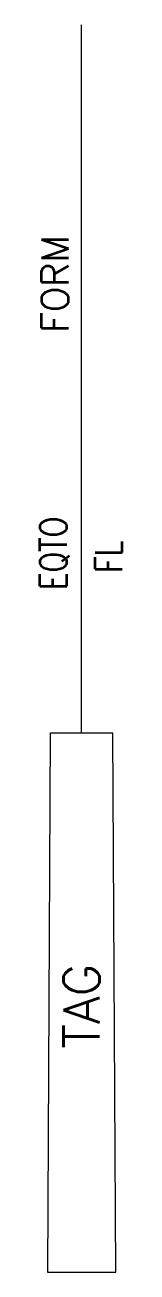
# Model space of a CAD drawing. Header units: millimetres. Extents: x 1.2 to 5.8, y -59.7 to 9.7.
import ezdxf
from ezdxf.enums import TextEntityAlignment as Align

# ---------------------------------------------------------------- set-up
doc = ezdxf.new("R2010")
doc.units = ezdxf.units.MM
doc.header["$MEASUREMENT"] = 0
doc.layers.get('0').update_dxf_attribs({"linetype": 'CONTINUOUS'})
doc.styles.add('REGUA60', font='romans.shx', dxfattribs={"oblique": 15, "height": 1.5})
doc.styles.add('REGUA60C', font='romans.shx', dxfattribs={"width": 0.8, "oblique": 15, "height": 1.5})
doc.styles.add('REGUA80C', font='romans.shx', dxfattribs={"width": 0.8, "oblique": 15, "height": 2})

msp = doc.modelspace()

# ---------------------------------------------------------------- linework, layer by layer
at = {"color": 2}
msp.add_line((3.509, -29.709, 54.53), (3.509, 9.699, 54.53), dxfattribs=at)
at = {"color": 2, "elevation": 54.53}
msp.add_lwpolyline([(1.619, -59.709), (5.43, -59.709), (5.259, -29.709), (1.759, -29.709)], close=True, dxfattribs=at)

# ---------------------------------------------------------------- texts
at = {"color": 7}
for tag, height, style, p in [('FORM', 1.5, 'REGUA60', (2.03, -4.709, 54.53)), ('TAG', 2, 'REGUA80C', (3.517, -44.921, 54.53))]:
    msp.add_attdef(tag, text='', height=height, rotation=90, dxfattribs=dict(at, style=style)).set_placement(p, align=Align.MIDDLE_CENTER)
at = {"color": 7, "width": 0.8}
for tag, style, p in [('EQTO', 'REGUA60', (1.943, -19.709, 54.53)), ('FL', 'REGUA60C', (5.023, -19.889, 54.53))]:
    msp.add_attdef(tag, text='', height=1.5, rotation=90, dxfattribs=dict(at, style=style)).set_placement(p, align=Align.MIDDLE_CENTER)

doc.saveas('drawing.dxf')
